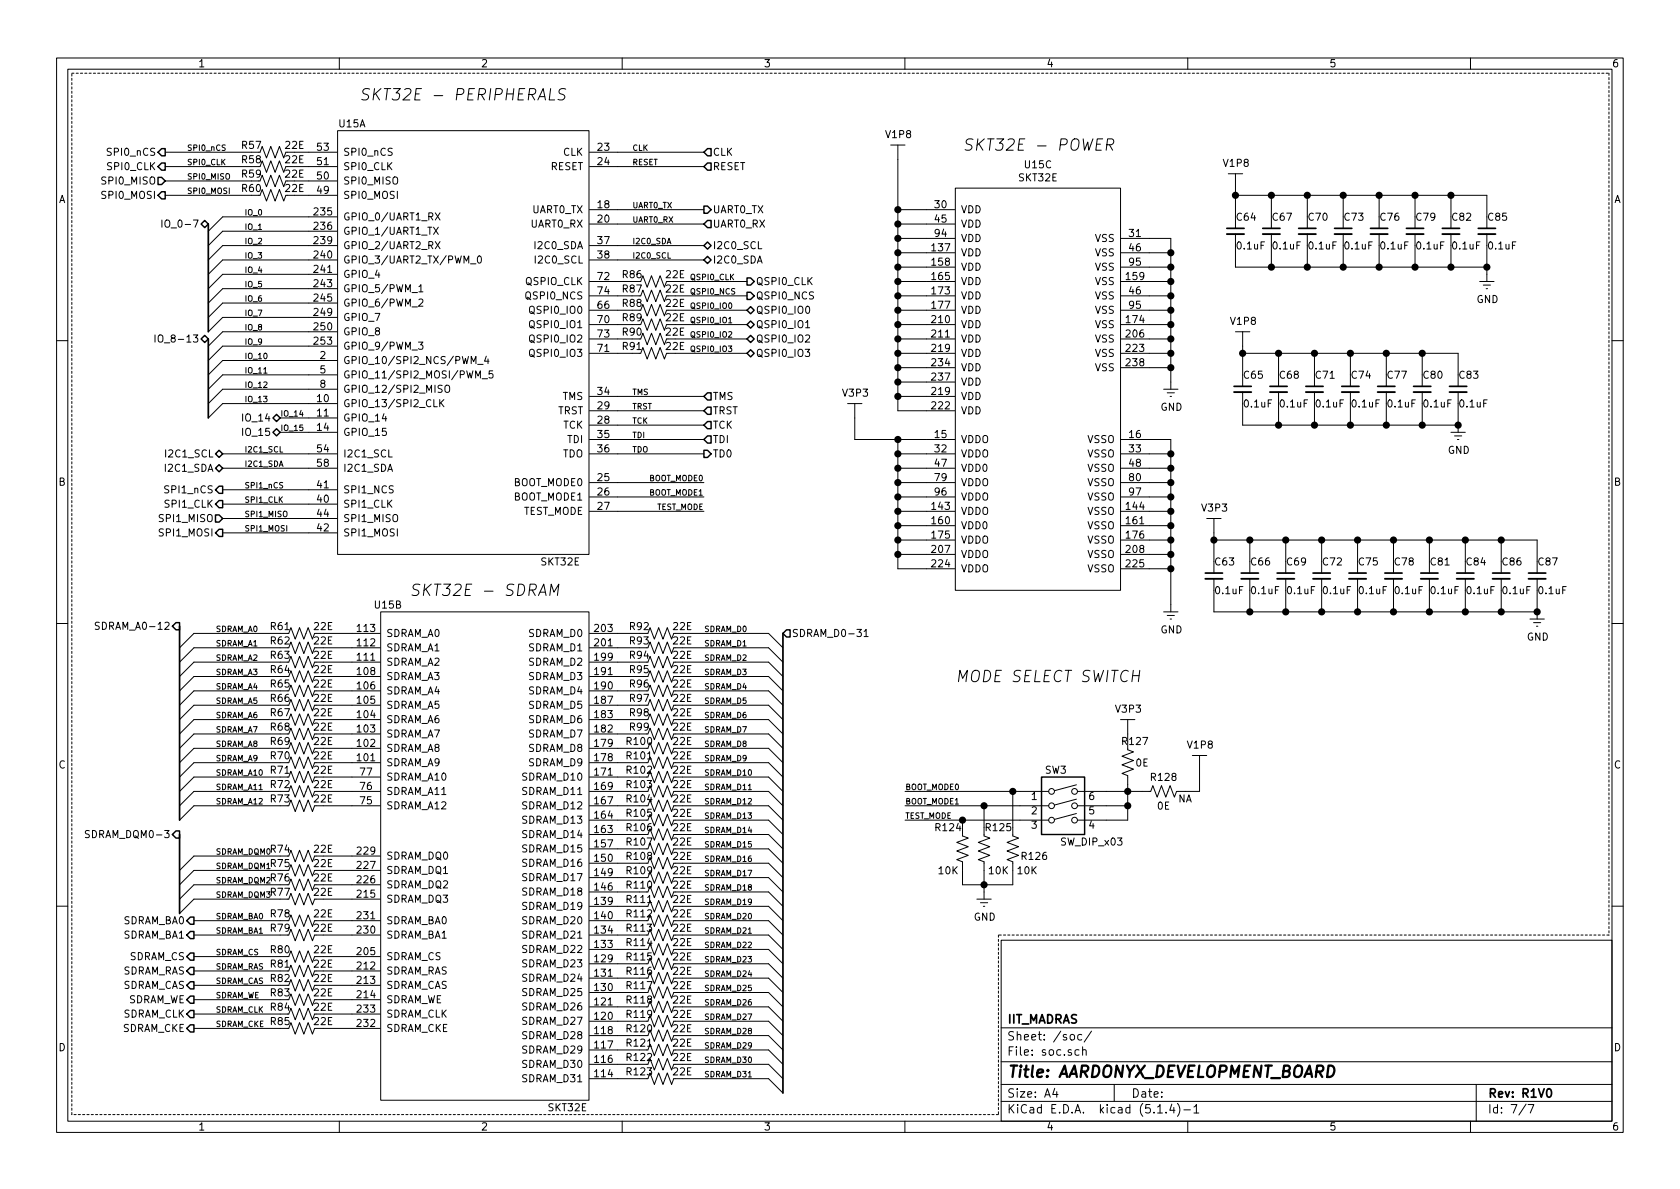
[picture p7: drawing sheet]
<svg xmlns="http://www.w3.org/2000/svg" width="297mm" height="210mm" viewBox="0 0 297 210" stroke-linecap="round" stroke-linejoin="round" font-family="sans-serif">
<defs><g id="words">
<g font-size="2.8">
<text x="63.5" y="17.8">SKT32E - PERIPHERALS</text>
<text x="170.2" y="26.7">SKT32E - POWER</text>
<text x="72.4" y="105.4">SKT32E - SDRAM</text>
<text x="168.9" y="120.6">MODE SELECT SWITCH</text>
<text x="178" y="190.5">Title: AARDONYX_DEVELOPMENT_BOARD</text>
</g>
<g font-size="2.1">
<text x="178" y="184">Sheet: /soc/</text>
<text x="178" y="181">IIT_MADRAS</text>
<text x="178" y="186.7">File: soc.sch</text>
<text x="178" y="196.9">KiCad E.D.A. kicad (5.1.4)-1</text>
<text x="178" y="194.1">Size: A4</text>
<text x="200" y="194.1">Date:</text>
<text x="263" y="194.1">Rev: R1V0</text>
<text x="263" y="196.9">Id: 7/7</text>
</g>
<g font-size="1.8">
<text x="35" y="11.9">1</text>
<text x="85" y="11.9">2</text>
<text x="135" y="11.9">3</text>
<text x="185" y="11.9">4</text>
<text x="235" y="11.9">5</text>
<text x="285" y="11.9">6</text>
<text x="60" y="22.5">U15A</text>
<text x="19.3" y="27.6">SPI0_nCS</text>
<text x="42.8" y="28.9">R58</text>
<text x="42.8" y="26.3">R57</text>
<text x="50.5" y="28.9">22E</text>
<text x="50.5" y="26.3">22E</text>
<text x="56.1" y="29.2">51</text>
<text x="56.1" y="26.7">53</text>
<text x="60.6" y="27.6">SPI0_nCS</text>
<text x="99.6" y="27.6">CLK</text>
<text x="105.7" y="26.7">23</text>
<text x="105.7" y="29.2">24</text>
<text x="126" y="27.6">CLK</text>
<text x="156.7" y="24.4">V1P8</text>
<text x="181.3" y="29.8">U15C</text>
<text x="216.4" y="29.5">V1P8</text>
<text x="10.4" y="35.9">A</text>
<text x="18.3" y="35.2">SPI0_MOSI</text>
<text x="18.3" y="32.6">SPI0_MISO</text>
<text x="19.2" y="30.1">SPI0_CLK</text>
<text x="42.8" y="34">R60</text>
<text x="42.8" y="31.4">R59</text>
<text x="50.5" y="34">22E</text>
<text x="50.5" y="31.4">22E</text>
<text x="56.1" y="34.3">49</text>
<text x="56.1" y="31.7">50</text>
<text x="60.6" y="35.2">SPI0_MOSI</text>
<text x="60.6" y="32.6">SPI0_MISO</text>
<text x="60.6" y="30.1">SPI0_CLK</text>
<text x="97.3" y="30.1">RESET</text>
<text x="126" y="30.1">RESET</text>
<text x="180.2" y="32.1">SKT32E</text>
<text x="285.4" y="35.9">A</text>
<text x="29.9" y="40.3">IO_0-7</text>
<text x="55.6" y="38.1">235</text>
<text x="55.6" y="40.6">236</text>
<text x="60.6" y="39">GPIO_0/UART1_RX</text>
<text x="60.6" y="41.5">GPIO_1/UART1_TX</text>
<text x="93.9" y="40.3">UART0_RX</text>
<text x="94.1" y="37.7">UART0_TX</text>
<text x="105.7" y="36.8">18</text>
<text x="105.7" y="39.4">20</text>
<text x="126" y="37.7">UART0_TX</text>
<text x="126" y="40.3">UART0_RX</text>
<text x="165.4" y="36.8">30</text>
<text x="165.4" y="39.4">45</text>
<text x="165.4" y="41.9">94</text>
<text x="169.8" y="37.7">VDD</text>
<text x="169.8" y="40.3">VDD</text>
<text x="199.7" y="41.9">31</text>
<text x="218.7" y="39">C64</text>
<text x="225.1" y="39">C67</text>
<text x="231.4" y="39">C70</text>
<text x="237.8" y="39">C73</text>
<text x="244.1" y="39">C76</text>
<text x="250.5" y="39">C79</text>
<text x="256.8" y="39">C82</text>
<text x="263.2" y="39">C85</text>
<text x="55.6" y="43.2">239</text>
<text x="55.6" y="45.7">240</text>
<text x="60.6" y="44.1">GPIO_2/UART2_RX</text>
<text x="60.6" y="46.6">GPIO_3/UART2_TX/PWM_0</text>
<text x="94.7" y="44.1">I2C0_SDA</text>
<text x="94.9" y="46.6">I2C0_SCL</text>
<text x="105.7" y="43.2">37</text>
<text x="105.7" y="45.7">38</text>
<text x="126" y="46.6">I2C0_SDA</text>
<text x="126" y="44.1">I2C0_SCL</text>
<text x="164.8" y="44.4">137</text>
<text x="164.8" y="47">158</text>
<text x="169.8" y="45.3">VDD</text>
<text x="169.8" y="47.9">VDD</text>
<text x="169.8" y="42.8">VDD</text>
<text x="193.6" y="42.8">VSS</text>
<text x="193.6" y="45.3">VSS</text>
<text x="193.6" y="47.9">VSS</text>
<text x="199.7" y="44.4">46</text>
<text x="199.7" y="47">95</text>
<text x="218.8" y="44.1">0.1uF</text>
<text x="225.2" y="44.1">0.1uF</text>
<text x="231.5" y="44.1">0.1uF</text>
<text x="237.9" y="44.1">0.1uF</text>
<text x="244.2" y="44.1">0.1uF</text>
<text x="250.6" y="44.1">0.1uF</text>
<text x="256.9" y="44.1">0.1uF</text>
<text x="263.3" y="44.1">0.1uF</text>
<text x="55.6" y="48.3">241</text>
<text x="55.6" y="50.8">243</text>
<text x="55.6" y="53.3">245</text>
<text x="60.6" y="49.1">GPIO_4</text>
<text x="60.6" y="51.7">GPIO_5/PWM_1</text>
<text x="93" y="50.4">QSPIO_CLK</text>
<text x="93.3" y="53">QSPI0_NCS</text>
<text x="105.7" y="49.5">72</text>
<text x="105.7" y="52.1">74</text>
<text x="110.1" y="51.7">R87</text>
<text x="110.1" y="49.2">R86</text>
<text x="117.8" y="51.7">22E</text>
<text x="117.8" y="49.2">22E</text>
<text x="133.6" y="50.4">QSPI0_CLK</text>
<text x="133.6" y="53">QSPI0_NCS</text>
<text x="164.8" y="49.5">165</text>
<text x="164.8" y="52.1">173</text>
<text x="169.8" y="50.4">VDD</text>
<text x="169.8" y="53">VDD</text>
<text x="193.6" y="50.4">VSS</text>
<text x="193.6" y="53">VSS</text>
<text x="199.2" y="49.5">159</text>
<text x="199.7" y="52.1">46</text>
<text x="261.1" y="53.6">GND</text>
<text x="55.6" y="55.9">249</text>
<text x="55.6" y="58.4">250</text>
<text x="60.6" y="54.2">GPIO_6/PWM_2</text>
<text x="60.6" y="56.8">GPIO_7</text>
<text x="60.6" y="59.3">GPIO_8</text>
<text x="94.2" y="55.5">QSPI0_IO0</text>
<text x="94.2" y="58">QSPI0_IO1</text>
<text x="105.7" y="54.6">66</text>
<text x="105.7" y="57.1">70</text>
<text x="105.7" y="59.7">73</text>
<text x="110.1" y="56.8">R89</text>
<text x="110.1" y="54.3">R88</text>
<text x="110.1" y="59.4">R90</text>
<text x="117.8" y="56.8">22E</text>
<text x="117.8" y="54.3">22E</text>
<text x="117.8" y="59.4">22E</text>
<text x="133.6" y="58">QSPI0_IO1</text>
<text x="133.6" y="55.5">QSPI0_IO0</text>
<text x="164.8" y="54.6">177</text>
<text x="164.8" y="57.1">210</text>
<text x="164.8" y="59.7">211</text>
<text x="169.8" y="55.5">VDD</text>
<text x="169.8" y="58">VDD</text>
<text x="193.6" y="58">VSS</text>
<text x="193.6" y="55.5">VSS</text>
<text x="199.2" y="57.1">174</text>
<text x="199.2" y="59.7">206</text>
<text x="199.7" y="54.6">95</text>
<text x="217.7" y="57.4">V1P8</text>
<text x="28.9" y="60.6">IO_8-13</text>
<text x="55.6" y="61">253</text>
<text x="56.6" y="63.5">2</text>
<text x="60.6" y="64.4">GPIO_10/SPI2_NCS/PWM_4</text>
<text x="60.6" y="61.8">GPIO_9/PWM_3</text>
<text x="94.2" y="63.1">QSPI0_IO3</text>
<text x="94.2" y="60.6">QSPI0_IO2</text>
<text x="105.7" y="62.2">71</text>
<text x="110.1" y="61.9">R91</text>
<text x="117.8" y="61.9">22E</text>
<text x="133.6" y="63.1">QSPI0_IO3</text>
<text x="133.6" y="60.6">QSPI0_IO2</text>
<text x="164.8" y="62.2">219</text>
<text x="164.8" y="64.8">234</text>
<text x="169.8" y="60.6">VDD</text>
<text x="169.8" y="63.1">VDD</text>
<text x="169.8" y="65.7">VDD</text>
<text x="193.6" y="60.6">VSS</text>
<text x="193.6" y="63.1">VSS</text>
<text x="193.6" y="65.7">VSS</text>
<text x="199.2" y="62.2">223</text>
<text x="199.2" y="64.8">238</text>
<text x="56.1" y="71.1">10</text>
<text x="56.6" y="66">5</text>
<text x="56.6" y="68.6">8</text>
<text x="60.6" y="66.9">GPIO_11/SPI2_MOSI/PWM_5</text>
<text x="60.6" y="69.5">GPIO_12/SPI2_MISO</text>
<text x="99.5" y="70.7">TMS</text>
<text x="105.7" y="69.8">34</text>
<text x="126" y="70.7">TMS</text>
<text x="149.1" y="70.1">V3P3</text>
<text x="164.8" y="69.8">219</text>
<text x="164.8" y="67.3">237</text>
<text x="169.8" y="70.7">VDD</text>
<text x="169.8" y="68.2">VDD</text>
<text x="220" y="67">C65</text>
<text x="226.3" y="67">C68</text>
<text x="232.7" y="67">C71</text>
<text x="239" y="67">C74</text>
<text x="245.4" y="67">C77</text>
<text x="251.7" y="67">C80</text>
<text x="258.1" y="67">C83</text>
<text x="43.2" y="77.1">IO_15</text>
<text x="43.2" y="74.5">IO_14</text>
<text x="56.1" y="73.7">11</text>
<text x="56.1" y="76.2">14</text>
<text x="60.6" y="72">GPIO_13/SPI2_CLK</text>
<text x="60.6" y="74.5">GPIO_14</text>
<text x="60.6" y="77.1">GPIO_15</text>
<text x="98.6" y="73.3">TRST</text>
<text x="99.6" y="75.8">TCK</text>
<text x="105.7" y="74.9">28</text>
<text x="105.7" y="72.4">29</text>
<text x="105.7" y="77.5">35</text>
<text x="126" y="73.3">TRST</text>
<text x="126" y="75.8">TCK</text>
<text x="164.8" y="72.4">222</text>
<text x="165.4" y="77.5">15</text>
<text x="169.8" y="73.3">VDD</text>
<text x="199.7" y="77.5">16</text>
<text x="205.2" y="72.6">GND</text>
<text x="220.1" y="72.1">0.1uF</text>
<text x="226.4" y="72.1">0.1uF</text>
<text x="232.8" y="72.1">0.1uF</text>
<text x="239.1" y="72.1">0.1uF</text>
<text x="245.5" y="72.1">0.1uF</text>
<text x="251.8" y="72.1">0.1uF</text>
<text x="258.2" y="72.1">0.1uF</text>
<text x="29.4" y="83.4">I2C1_SDA</text>
<text x="29.6" y="80.9">I2C1_SCL</text>
<text x="56.1" y="80">54</text>
<text x="56.1" y="82.5">58</text>
<text x="60.6" y="80.9">I2C1_SCL</text>
<text x="60.6" y="83.4">I2C1_SDA</text>
<text x="99.5" y="80.9">TDO</text>
<text x="100.4" y="78.4">TDI</text>
<text x="105.7" y="80">36</text>
<text x="126" y="78.4">TDI</text>
<text x="126" y="80.9">TD0</text>
<text x="165.4" y="80">32</text>
<text x="165.4" y="82.5">47</text>
<text x="169.8" y="78.4">VDDO</text>
<text x="169.8" y="80.9">VDDO</text>
<text x="169.8" y="83.4">VDD0</text>
<text x="192.3" y="78.4">VSSO</text>
<text x="192.3" y="80.9">VSSO</text>
<text x="192.3" y="83.4">VSSO</text>
<text x="199.7" y="80">33</text>
<text x="199.7" y="82.5">48</text>
<text x="256" y="80.3">GND</text>
<text x="10.4" y="85.9">B</text>
<text x="29.4" y="89.8">SPI1_CLK</text>
<text x="29.5" y="87.2">SPI1_nCS</text>
<text x="56.1" y="88.9">40</text>
<text x="56.1" y="86.4">41</text>
<text x="60.6" y="89.8">SPI1_CLK</text>
<text x="60.6" y="87.2">SPI1_NCS</text>
<text x="90.8" y="86">BOOT_MODE0</text>
<text x="90.8" y="88.5">BOOT_MODE1</text>
<text x="105.7" y="85.1">25</text>
<text x="105.7" y="87.6">26</text>
<text x="165.4" y="85.1">79</text>
<text x="165.4" y="87.6">96</text>
<text x="169.8" y="86">VDDO</text>
<text x="169.8" y="88.5">VDDO</text>
<text x="192.3" y="86">VSSO</text>
<text x="192.3" y="88.5">VSSO</text>
<text x="199.7" y="85.1">80</text>
<text x="199.7" y="87.6">97</text>
<text x="285.4" y="85.9">B</text>
<text x="28.5" y="94.9">SPI1_MOSI</text>
<text x="28.5" y="92.3">SPI1_MISO</text>
<text x="56.1" y="94">42</text>
<text x="56.1" y="91.4">44</text>
<text x="60.6" y="94.9">SPI1_MOSI</text>
<text x="60.6" y="92.3">SPI1_MISO</text>
<text x="92.4" y="91.1">TEST_MODE</text>
<text x="105.7" y="90.2">27</text>
<text x="164.8" y="90.2">143</text>
<text x="164.8" y="92.7">160</text>
<text x="164.8" y="95.2">175</text>
<text x="169.8" y="91.1">VDDO</text>
<text x="169.8" y="93.6">VDD0</text>
<text x="192.3" y="91.1">VSSO</text>
<text x="192.3" y="93.6">VSSO</text>
<text x="199.2" y="90.2">144</text>
<text x="199.2" y="92.7">161</text>
<text x="199.2" y="95.2">176</text>
<text x="212.6" y="90.5">V3P3</text>
<text x="95.7" y="100">SKT32E</text>
<text x="164.8" y="97.8">207</text>
<text x="164.8" y="100.3">224</text>
<text x="169.8" y="96.1">VDDO</text>
<text x="169.8" y="98.7">VDDO</text>
<text x="169.8" y="101.2">VDDO</text>
<text x="192.3" y="96.1">VSSO</text>
<text x="192.3" y="98.7">VSSO</text>
<text x="192.3" y="101.2">VSSO</text>
<text x="199.2" y="97.8">208</text>
<text x="199.2" y="100.3">225</text>
<text x="214.9" y="100">C63</text>
<text x="221.3" y="100">C66</text>
<text x="227.6" y="100">C69</text>
<text x="234" y="100">C72</text>
<text x="240.3" y="100">C75</text>
<text x="246.7" y="100">C78</text>
<text x="253" y="100">C81</text>
<text x="259.4" y="100">C84</text>
<text x="265.7" y="100">C86</text>
<text x="272.1" y="100">C87</text>
<text x="66.3" y="107.6">U15B</text>
<text x="215" y="105.1">0.1uF</text>
<text x="221.4" y="105.1">0.1uF</text>
<text x="227.7" y="105.1">0.1uF</text>
<text x="234.1" y="105.1">0.1uF</text>
<text x="240.4" y="105.1">0.1uF</text>
<text x="246.8" y="105.1">0.1uF</text>
<text x="253.1" y="105.1">0.1uF</text>
<text x="259.5" y="105.1">0.1uF</text>
<text x="265.8" y="105.1">0.1uF</text>
<text x="272.2" y="105.1">0.1uF</text>
<text x="17.9" y="111.4">SDRAM_A0-12</text>
<text x="47.9" y="114">R62</text>
<text x="47.9" y="111.4">R61</text>
<text x="55.6" y="114">22E</text>
<text x="55.6" y="111.4">22E</text>
<text x="63.2" y="111.8">113</text>
<text x="68.2" y="112.6">SDRAM_A0</text>
<text x="93.5" y="112.6">SDRAM_D0</text>
<text x="105.2" y="111.8">203</text>
<text x="111.4" y="111.4">R92</text>
<text x="111.4" y="114">R93</text>
<text x="119.1" y="111.4">22E</text>
<text x="119.1" y="114">22E</text>
<text x="140" y="112.6">SDRAM_D0-31</text>
<text x="205.2" y="112">GND</text>
<text x="270" y="113.3">GND</text>
<text x="47.9" y="119">R64</text>
<text x="47.9" y="116.5">R63</text>
<text x="55.6" y="119">22E</text>
<text x="55.6" y="116.5">22E</text>
<text x="63.2" y="119.4">108</text>
<text x="63.2" y="116.8">111</text>
<text x="63.2" y="114.3">112</text>
<text x="68.2" y="117.7">SDRAM_A2</text>
<text x="68.2" y="115.2">SDRAM_A1</text>
<text x="93.5" y="117.7">SDRAM_D2</text>
<text x="93.5" y="115.2">SDRAM_D1</text>
<text x="105.2" y="119.4">191</text>
<text x="105.2" y="116.8">199</text>
<text x="105.2" y="114.3">201</text>
<text x="111.4" y="119">R95</text>
<text x="111.4" y="116.5">R94</text>
<text x="119.1" y="119">22E</text>
<text x="119.1" y="116.5">22E</text>
<text x="47.9" y="121.6">R65</text>
<text x="47.9" y="124.1">R66</text>
<text x="55.6" y="121.6">22E</text>
<text x="55.6" y="124.1">22E</text>
<text x="63.2" y="124.5">105</text>
<text x="63.2" y="121.9">106</text>
<text x="68.2" y="125.3">SDRAM_A5</text>
<text x="68.2" y="122.8">SDRAM_A4</text>
<text x="68.2" y="120.3">SDRAM_A3</text>
<text x="93.5" y="125.3">SDRAM_D5</text>
<text x="93.5" y="122.8">SDRAM_D4</text>
<text x="93.5" y="120.3">SDRAM_D3</text>
<text x="105.2" y="124.5">187</text>
<text x="105.2" y="121.9">190</text>
<text x="111.4" y="121.6">R96</text>
<text x="111.4" y="124.1">R97</text>
<text x="119.1" y="121.6">22E</text>
<text x="119.1" y="124.1">22E</text>
<text x="47.9" y="131.7">R69</text>
<text x="47.9" y="129.2">R68</text>
<text x="47.9" y="126.7">R67</text>
<text x="55.6" y="131.7">22E</text>
<text x="55.6" y="129.2">22E</text>
<text x="55.6" y="126.7">22E</text>
<text x="63.2" y="129.5">103</text>
<text x="63.2" y="127">104</text>
<text x="68.2" y="130.4">SDRAM_A7</text>
<text x="68.2" y="127.9">SDRAM_A6</text>
<text x="93.5" y="130.4">SDRAM_D7</text>
<text x="93.5" y="127.9">SDRAM_D6</text>
<text x="105.2" y="129.5">182</text>
<text x="105.2" y="127">183</text>
<text x="110.9" y="131.7">R100</text>
<text x="111.4" y="126.7">R98</text>
<text x="111.4" y="129.2">R99</text>
<text x="119.1" y="126.7">22E</text>
<text x="119.1" y="129.2">22E</text>
<text x="119.1" y="131.7">22E</text>
<text x="197.4" y="126">V3P3</text>
<text x="198.6" y="131.7">R127</text>
<text x="10.4" y="135.9">C</text>
<text x="47.9" y="136.8">R71</text>
<text x="47.9" y="134.3">R70</text>
<text x="55.6" y="136.8">22E</text>
<text x="55.6" y="134.3">22E</text>
<text x="63.2" y="134.6">101</text>
<text x="63.2" y="132.1">102</text>
<text x="63.8" y="137.2">77</text>
<text x="68.2" y="135.5">SDRAM_A9</text>
<text x="68.2" y="133">SDRAM_A8</text>
<text x="93.5" y="135.5">SDRAM_D9</text>
<text x="93.5" y="133">SDRAM_D8</text>
<text x="105.2" y="137.2">171</text>
<text x="105.2" y="134.6">178</text>
<text x="105.2" y="132.1">179</text>
<text x="110.9" y="134.3">R101</text>
<text x="110.9" y="136.8">R102</text>
<text x="119.1" y="134.3">22E</text>
<text x="119.1" y="136.8">22E</text>
<text x="184.8" y="136.8">SW3</text>
<text x="200.9" y="135.6">0E</text>
<text x="210.1" y="132.4">V1P8</text>
<text x="285.4" y="135.9">C</text>
<text x="47.9" y="141.9">R73</text>
<text x="47.9" y="139.4">R72</text>
<text x="55.6" y="141.9">22E</text>
<text x="55.6" y="139.4">22E</text>
<text x="63.8" y="142.2">75</text>
<text x="63.8" y="139.7">76</text>
<text x="68.2" y="143.1">SDRAM_A12</text>
<text x="68.2" y="140.6">SDRAM_A11</text>
<text x="68.2" y="138">SDRAM_A10</text>
<text x="92.5" y="143.1">SDRAM_D12</text>
<text x="92.5" y="140.6">SDRAM_D11</text>
<text x="92.5" y="138">SDRAM_D10</text>
<text x="105.2" y="142.2">167</text>
<text x="105.2" y="139.7">169</text>
<text x="110.9" y="139.4">R103</text>
<text x="110.9" y="141.9">R104</text>
<text x="119.1" y="139.4">22E</text>
<text x="119.1" y="141.9">22E</text>
<text x="182.4" y="141.5">1</text>
<text x="192.6" y="141.5">6</text>
<text x="203.6" y="138.1">R128</text>
<text x="204.7" y="143.2">0E</text>
<text x="208.3" y="141.9">NA</text>
<text x="16.1" y="148.2">SDRAM_DQM0-3</text>
<text x="92.5" y="148.2">SDRAM_D14</text>
<text x="92.5" y="145.7">SDRAM_D13</text>
<text x="105.2" y="149.9">157</text>
<text x="105.2" y="147.3">163</text>
<text x="105.2" y="144.8">164</text>
<text x="110.9" y="149.5">R107</text>
<text x="110.9" y="147">R106</text>
<text x="110.9" y="144.4">R105</text>
<text x="119.1" y="149.5">22E</text>
<text x="119.1" y="147">22E</text>
<text x="119.1" y="144.4">22E</text>
<text x="165.5" y="147">R124</text>
<text x="174.4" y="147">R125</text>
<text x="182.4" y="144">2</text>
<text x="182.4" y="146.6">3</text>
<text x="187.7" y="149.5">SW_DIP_x03</text>
<text x="192.6" y="146.6">4</text>
<text x="192.6" y="144">5</text>
<text x="47.9" y="153.3">R75</text>
<text x="47.9" y="150.8">R74</text>
<text x="47.9" y="155.9">R76</text>
<text x="55.6" y="153.3">22E</text>
<text x="55.6" y="150.8">22E</text>
<text x="55.6" y="155.9">22E</text>
<text x="63.2" y="153.7">227</text>
<text x="63.2" y="151.1">229</text>
<text x="68.2" y="154.6">SDRAM_DQ1</text>
<text x="68.2" y="152">SDRAM_DQ0</text>
<text x="92.5" y="155.8">SDRAM_D17</text>
<text x="92.5" y="153.3">SDRAM_D16</text>
<text x="92.5" y="150.7">SDRAM_D15</text>
<text x="105.2" y="154.9">149</text>
<text x="105.2" y="152.4">150</text>
<text x="110.9" y="152.1">R108</text>
<text x="110.9" y="154.6">R109</text>
<text x="119.1" y="152.1">22E</text>
<text x="119.1" y="154.6">22E</text>
<text x="166" y="154.6">10K</text>
<text x="174.9" y="154.6">10K</text>
<text x="180" y="154.6">10K</text>
<text x="180.8" y="152.1">R126</text>
<text x="47.9" y="158.4">R77</text>
<text x="55.6" y="158.4">22E</text>
<text x="63.2" y="158.7">215</text>
<text x="63.2" y="156.2">226</text>
<text x="68.2" y="159.6">SDRAM_DQ3</text>
<text x="68.2" y="157.1">SDRAM_DQ2</text>
<text x="92.5" y="160.9">SDRAM_D19</text>
<text x="92.5" y="158.4">SDRAM_D18</text>
<text x="105.2" y="160">139</text>
<text x="105.2" y="157.5">146</text>
<text x="110.9" y="157.1">R110</text>
<text x="110.9" y="159.7">R111</text>
<text x="119.1" y="157.1">22E</text>
<text x="119.1" y="159.7">22E</text>
<text x="21.8" y="163.4">SDRAM_BA0</text>
<text x="21.8" y="166">SDRAM_BA1</text>
<text x="47.9" y="164.8">R79</text>
<text x="47.9" y="162.2">R78</text>
<text x="55.6" y="164.8">22E</text>
<text x="55.6" y="162.2">22E</text>
<text x="63.2" y="165.1">230</text>
<text x="63.2" y="162.6">231</text>
<text x="68.2" y="166">SDRAM_BA1</text>
<text x="68.2" y="163.4">SDRAM_BA0</text>
<text x="92.5" y="166">SDRAM_D21</text>
<text x="92.5" y="163.4">SDRAM_D20</text>
<text x="105.2" y="167.6">133</text>
<text x="105.2" y="165.1">134</text>
<text x="105.2" y="162.6">140</text>
<text x="110.9" y="167.3">R114</text>
<text x="110.9" y="162.2">R112</text>
<text x="110.9" y="164.8">R113</text>
<text x="119.1" y="167.3">22E</text>
<text x="119.1" y="162.2">22E</text>
<text x="119.1" y="164.8">22E</text>
<text x="172.2" y="162.8">GND</text>
<text x="21.6" y="172.3">SDRAM_RAS</text>
<text x="22.8" y="169.8">SDRAM_CS</text>
<text x="47.9" y="173.7">R82</text>
<text x="47.9" y="171.1">R81</text>
<text x="47.9" y="168.6">R80</text>
<text x="55.6" y="173.7">22E</text>
<text x="55.6" y="171.1">22E</text>
<text x="55.6" y="168.6">22E</text>
<text x="63.2" y="168.9">205</text>
<text x="63.2" y="171.4">212</text>
<text x="63.2" y="174">213</text>
<text x="68.2" y="169.8">SDRAM_CS</text>
<text x="68.2" y="172.3">SDRAM_RAS</text>
<text x="92.5" y="171.1">SDRAM_D23</text>
<text x="92.5" y="173.6">SDRAM_D24</text>
<text x="92.5" y="168.5">SDRAM_D22</text>
<text x="105.2" y="170.2">129</text>
<text x="105.2" y="172.7">131</text>
<text x="110.9" y="169.8">R115</text>
<text x="110.9" y="172.4">R116</text>
<text x="119.1" y="169.8">22E</text>
<text x="119.1" y="172.4">22E</text>
<text x="21.6" y="174.9">SDRAM_CAS</text>
<text x="21.7" y="180">SDRAM_CLK</text>
<text x="22.5" y="177.4">SDRAM_WE</text>
<text x="47.9" y="178.7">R84</text>
<text x="47.9" y="176.2">R83</text>
<text x="55.6" y="178.7">22E</text>
<text x="55.6" y="176.2">22E</text>
<text x="63.2" y="176.5">214</text>
<text x="63.2" y="179.1">233</text>
<text x="68.2" y="174.9">SDRAM_CAS</text>
<text x="68.2" y="177.4">SDRAM_WE</text>
<text x="68.2" y="180">SDRAM_CLK</text>
<text x="92.5" y="178.7">SDRAM_D26</text>
<text x="92.5" y="176.1">SDRAM_D25</text>
<text x="105.2" y="177.8">121</text>
<text x="105.2" y="175.3">130</text>
<text x="110.9" y="174.9">R117</text>
<text x="110.9" y="177.5">R118</text>
<text x="119.1" y="174.9">22E</text>
<text x="119.1" y="177.5">22E</text>
<text x="10.4" y="185.9">D</text>
<text x="21.6" y="182.5">SDRAM_CKE</text>
<text x="47.9" y="181.3">R85</text>
<text x="55.6" y="181.3">22E</text>
<text x="63.2" y="181.6">232</text>
<text x="68.2" y="182.5">SDRAM_CKE</text>
<text x="92.5" y="183.8">SDRAM_D28</text>
<text x="92.5" y="181.2">SDRAM_D27</text>
<text x="105.2" y="185.4">117</text>
<text x="105.2" y="182.9">118</text>
<text x="105.2" y="180.3">120</text>
<text x="110.9" y="185.1">R121</text>
<text x="110.9" y="182.5">R120</text>
<text x="110.9" y="180">R119</text>
<text x="119.1" y="185.1">22E</text>
<text x="119.1" y="182.5">22E</text>
<text x="119.1" y="180">22E</text>
<text x="285.4" y="185.9">D</text>
<text x="92.5" y="191.4">SDRAM_D31</text>
<text x="92.5" y="188.8">SDRAM_D30</text>
<text x="92.5" y="186.3">SDRAM_D29</text>
<text x="105.2" y="190.5">114</text>
<text x="105.2" y="188">116</text>
<text x="110.9" y="190.2">R123</text>
<text x="110.9" y="187.6">R122</text>
<text x="119.1" y="190.2">22E</text>
<text x="119.1" y="187.6">22E</text>
<text x="97" y="196.5">SKT32E</text>
<text x="35" y="199.9">1</text>
<text x="85" y="199.9">2</text>
<text x="135" y="199.9">3</text>
<text x="185" y="199.9">4</text>
<text x="235" y="199.9">5</text>
<text x="285" y="199.9">6</text>
</g>
<g font-size="1.4">
<text x="33" y="26.7">SPI0_nCS</text>
<text x="33" y="29.2">SPI0_CLK</text>
<text x="111.8" y="26.7">CLK</text>
<text x="111.8" y="29.2">RESET</text>
<text x="33" y="31.7">SPI0_MISO</text>
<text x="33" y="34.3">SPI0_MOSI</text>
<text x="43.2" y="38.1">IO_0</text>
<text x="43.2" y="40.6">IO_1</text>
<text x="111.8" y="36.8">UART0_TX</text>
<text x="111.8" y="39.4">UART0_RX</text>
<text x="43.2" y="43.2">IO_2</text>
<text x="43.2" y="45.7">IO_3</text>
<text x="111.8" y="45.7">I2C0_SCL</text>
<text x="111.8" y="43.2">I2C0_SDA</text>
<text x="43.2" y="48.3">IO_4</text>
<text x="43.2" y="50.8">IO_5</text>
<text x="43.2" y="53.3">IO_6</text>
<text x="121.9" y="52.1">QSPI0_NCS</text>
<text x="121.9" y="49.5">QSPI0_CLK</text>
<text x="43.2" y="58.4">IO_8</text>
<text x="43.2" y="55.9">IO_7</text>
<text x="121.9" y="59.7">QSPI0_IO2</text>
<text x="121.9" y="57.1">QSPI0_IO1</text>
<text x="121.9" y="54.6">QSPI0_IO0</text>
<text x="43.2" y="61">IO_9</text>
<text x="43.2" y="63.5">IO_10</text>
<text x="121.9" y="62.2">QSPI0_IO3</text>
<text x="43.2" y="66">IO_11</text>
<text x="43.2" y="68.6">IO_12</text>
<text x="43.2" y="71.1">IO_13</text>
<text x="111.8" y="69.8">TMS</text>
<text x="49.5" y="73.7">IO_14</text>
<text x="49.5" y="76.2">IO_15</text>
<text x="111.8" y="77.5">TDI</text>
<text x="111.8" y="74.9">TCK</text>
<text x="111.8" y="72.4">TRST</text>
<text x="43.2" y="80">I2C1_SCL</text>
<text x="43.2" y="82.5">I2C1_SDA</text>
<text x="111.8" y="80">TDO</text>
<text x="43.2" y="86.4">SPI1_nCS</text>
<text x="43.2" y="88.9">SPI1_CLK</text>
<text x="114.8" y="87.6">BOOT_MODE1</text>
<text x="114.8" y="85.1">BOOT_MODE0</text>
<text x="43.2" y="91.4">SPI1_MISO</text>
<text x="43.2" y="94">SPI1_MOSI</text>
<text x="116" y="90.2">TEST_MODE</text>
<text x="38.1" y="111.8">SDRAM_A0</text>
<text x="124.5" y="111.8">SDRAM_D0</text>
<text x="38.1" y="119.4">SDRAM_A3</text>
<text x="38.1" y="116.8">SDRAM_A2</text>
<text x="38.1" y="114.3">SDRAM_A1</text>
<text x="124.5" y="119.4">SDRAM_D3</text>
<text x="124.5" y="116.8">SDRAM_D2</text>
<text x="124.5" y="114.3">SDRAM_D1</text>
<text x="38.1" y="121.9">SDRAM_A4</text>
<text x="38.1" y="124.5">SDRAM_A5</text>
<text x="124.5" y="124.5">SDRAM_D5</text>
<text x="124.5" y="121.9">SDRAM_D4</text>
<text x="38.1" y="127">SDRAM_A6</text>
<text x="38.1" y="129.5">SDRAM_A7</text>
<text x="124.5" y="129.5">SDRAM_D7</text>
<text x="124.5" y="127">SDRAM_D6</text>
<text x="38.1" y="137.2">SDRAM_A10</text>
<text x="38.1" y="132.1">SDRAM_A8</text>
<text x="38.1" y="134.6">SDRAM_A9</text>
<text x="124.5" y="137.2">SDRAM_D10</text>
<text x="124.5" y="134.6">SDRAM_D9</text>
<text x="124.5" y="132.1">SDRAM_D8</text>
<text x="38.1" y="139.7">SDRAM_A11</text>
<text x="38.1" y="142.2">SDRAM_A12</text>
<text x="124.5" y="139.7">SDRAM_D11</text>
<text x="124.5" y="142.2">SDRAM_D12</text>
<text x="160" y="139.7">BOOT_MODE0</text>
<text x="160" y="142.2">BOOT_MODE1</text>
<text x="124.5" y="149.9">SDRAM_D15</text>
<text x="124.5" y="144.8">SDRAM_D13</text>
<text x="124.5" y="147.3">SDRAM_D14</text>
<text x="160" y="144.8">TEST_MODE</text>
<text x="38.1" y="151.1">SDRAM_DQM0</text>
<text x="38.1" y="153.7">SDRAM_DQM1</text>
<text x="124.5" y="152.4">SDRAM_D16</text>
<text x="124.5" y="154.9">SDRAM_D17</text>
<text x="38.1" y="158.7">SDRAM_DQM3</text>
<text x="38.1" y="156.2">SDRAM_DQM2</text>
<text x="124.5" y="157.5">SDRAM_D18</text>
<text x="124.5" y="160">SDRAM_D19</text>
<text x="38.1" y="165.1">SDRAM_BA1</text>
<text x="38.1" y="162.6">SDRAM_BA0</text>
<text x="124.5" y="162.6">SDRAM_D20</text>
<text x="124.5" y="165.1">SDRAM_D21</text>
<text x="124.5" y="167.6">SDRAM_D22</text>
<text x="38.1" y="168.9">SDRAM_CS</text>
<text x="38.1" y="171.4">SDRAM_RAS</text>
<text x="38.1" y="174">SDRAM_CAS</text>
<text x="124.5" y="172.7">SDRAM_D24</text>
<text x="124.5" y="170.2">SDRAM_D23</text>
<text x="38.1" y="176.5">SDRAM_WE</text>
<text x="38.1" y="179.1">SDRAM_CLK</text>
<text x="124.5" y="177.8">SDRAM_D26</text>
<text x="124.5" y="175.3">SDRAM_D25</text>
<text x="38.1" y="181.6">SDRAM_CKE</text>
<text x="124.5" y="185.4">SDRAM_D29</text>
<text x="124.5" y="182.9">SDRAM_D28</text>
<text x="124.5" y="180.3">SDRAM_D27</text>
<text x="124.5" y="190.5">SDRAM_D31</text>
<text x="124.5" y="188">SDRAM_D30</text>
</g>
</g></defs>
<g fill="none" stroke="#000" stroke-width=".18">
<path d="M10 10.3h277v189.9h-277zM12 12.2h273v186.1h-273zM60 10.3v1.9M97.4 15.7l-.3 2h1M100 15.8a.79 .79 0 0 0-1.1 .2 .39 .39 0 0 0 .3 .6 .72 .72 0 0 1 .7 .5l-.2 .4-.3 .2-.7-.1M110 10.3v1.9M160 10.3v1.9M210 10.3v1.9M260 10.3v1.9M28.6 38.9v1.3M29.2 26.9h15.2M29.2 29.5h15.2"/>
<path d="M29.2 34.5h15.2M29.2 32h15.2M29.2 39.1l.3-.2a.45 .45 0 0 1 .5 .4v.4l-.2 .4h-.4a.92 .92 0 0 1-.2-1zM46 34.5l.4-1 .7 2.1 .8-2.1 .7 2.1 .8-2.1 .8 2.1 .3-1.1M46 32l.4-1 .7 2 .8-2 .7 2 .8-2 .8 2 .3-1M46 29.5l.4-1.1 .7 2.1 .8-2.1 .7 2.1 .8-2.1 .8 2.1 .3-1M46 26.9l.4-1 .7 2 .8-2 .7 2 .8-2 .8 2 .3-1M52.1 26.9h7.5M52.1 29.5h7.5M52.1 34.5h7.5M52.1 32h7.5M59.6 38.3h-20.2l-2.6 2.6"/>
<path d="M59.7 23.1h44.4v74.9h-44.4zM77 37.6l.8 1.3M77.8 37.6l-.8 1.3M104.2 37.1h20.3M104.2 39.6h20.3M104.2 26.9h20.3M104.2 29.5h20.3M157.5 25.6h2.5M158.7 37.1h10.1M158.7 39.6h10.1M158.7 25.6v47h10.1M168.9 33.3h29.2v71.1h-29.2z"/>
<path d="M195 24.6h-1l-.2 2h.9M195.7 25.6h.8a.55 .55 0 0 0 .4-.5 .55 .55 0 0 0-.3-.5h-.8l-.2 2M196.2 25.6l.5 1M217.2 30.7h2.5M218.4 34.5h44.5v5.9M218.4 30.7v9.7M224.8 34.5v5.9M231.1 34.5v5.9M237.5 34.5v5.9M243.8 34.5v5.9M250.2 34.5v5.9M256.5 34.5v5.9"/>
<path d="M27.4 59.2v1.3M28 59.4a.45 .45 0 0 1 .8 0 .88 .88 0 0 1-.3 1.1l-.4-.1a1.07 1.07 0 0 1-.1-1zM59.6 40.9h-20.2l-2.6 2.5M59.6 43.4h-20.2l-2.6 2.6M59.6 46h-20.2l-2.6 2.5M59.6 48.5h-20.2l-2.6 2.5M59.6 51h-20.2l-2.6 2.6M59.6 53.6h-20.2l-2.6 2.5M59.6 56.1h-20.2l-2.6 2.6M59.6 58.7h-20.2l-2.6 2.5M74.1 50.7l.3-.4v1.3M74.1 53l.4-.1 .3 .3-.1 .2-.7 .7h.8"/>
<path d="M74.1 51.6h.7M76.7 40.2l.8 1.2M77 42.7l.8 1.3M77.5 40.2l-.8 1.2M77.8 42.7l-.8 1.3M83.2 46.7h1M84.6 45.3h.1a.69 .69 0 0 1 .4 .6 .69 .69 0 0 1-.4 .6 .83 .83 0 0 1-.1-1.2zM104.2 43.4h20.3M104.2 46h20.3M104.2 54.9h7.6M104.2 57.4h7.6M104.2 49.8h7.6"/>
<path d="M104.2 59.9h7.6M104.2 52.3h7.6M113.3 57.4l.4-1 .7 2 .8-2 .8 2 .7-2 .8 2 .4-1M113.3 54.9l.4-1.1 .7 2.1 .8-2.1 .8 2.1 .7-2.1 .8 2.1 .4-1M113.3 59.9l.4-1 .7 2.1 .8-2.1 .8 2.1 .7-2.1 .8 2.1 .4-1.1M113.3 52.3l.4-1 .7 2 .8-2 .8 2 .7-2 .8 2 .4-1M113.3 49.8l.4-1 .7 2 .8-2 .8 2 .7-2 .8 2 .4-1M119.4 54.9h12.7M119.4 57.4h12.7M119.4 49.8h12.7M119.4 59.9h12.7M119.4 52.3h12.7"/>
<path d="M128.8 57.1h.6M142.4 58h.8M158.7 54.9h10.1M158.7 57.4h10.1M158.7 49.8h10.1M158.7 59.9h10.1M158.7 52.3h10.1M158.7 44.7h10.1M158.7 47.2h10.1M158.7 42.2h10.1M198.2 42.2h8.8v26.6M198.2 54.9h8.8"/>
<path d="M198.2 57.4h8.8M198.2 49.8h8.8M198.2 59.9h8.8M198.2 52.3h8.8M198.2 44.7h8.8M198.2 47.2h8.8M218.4 58.7h2.6M218.4 41.4v5.8h44.5M219.7 58.7v9.6M224.8 41.4v5.8M231.1 41.4v5.8M237.5 41.4v5.8"/>
<path d="M243.8 41.4v5.8M250.2 41.4v5.8M256.5 41.4v5.8M261.6 49.8h2.6M262.3 50.4h1.2M262.8 51h.2M262.9 41.4v8.4M10 60.2h2M46.6 66h.6M49.5 76.4h10.1M49.5 73.9h10.1M59.6 68.8h-20.2l-2.6 2.6"/>
<path d="M59.6 71.4h-20.2l-2.6 2.5M59.6 63.7h-20.2l-2.6 2.6M59.6 61.2h-20.2l-2.6 2.5M59.6 66.3h-20.2l-2.6 2.5M74 60.5h.8l-.4 .5 .3 .1v.6l-.5 .1-.2-.2M77.7 70.7v1.2M77.9 71.2l.6 .7M78.5 70.7l-.8 .7M78.7 68.3a.45 .45 0 0 1 .8 0 .88 .88 0 0 1-.3 1.1l-.4-.1a1.07 1.07 0 0 1-.1-1zM84.5 64.4h.9M85.2 67h1M86 63l-.3 .9h.8"/>
<path d="M86.3 63.5v.8M87.1 65.6h-.6v.6l.1-.1h.5v.6l-.2 .1-.4-.1M104.2 77.7h20.3M104.2 70.1h20.3M104.2 75.2h20.3M104.2 72.6h20.3M104.2 62.5h7.6M113.3 62.5l.4-1 .7 2 .8-2 .8 2 .7-2 .8 2 .4-1M119.4 62.5h12.7M149.9 71.4h2.5M151.1 71.4v6.3h17.7M158.7 70.1h10.1"/>
<path d="M158.7 62.5h10.1M158.7 77.7v22.9h10.1M158.7 65h10.1M158.7 67.6h10.1M198.2 77.7h8.8v30.5M198.2 62.5h8.8M198.2 65h8.8M205.7 68.8h2.6M206.4 69.5h1.2M206.9 70.1h.2M219.7 62.5h38.1v5.8M219.7 69.3v5.9h38.1"/>
<path d="M226.1 62.5v5.8M226.1 69.3v5.9M232.4 62.5v5.8M232.4 69.3v5.9M238.8 62.5v5.8M238.8 69.3v5.9M245.1 62.5v5.8M245.1 69.3v5.9M251.5 62.5v5.8M251.5 69.3v5.9M256.5 76.4h2.6M257.2 77.1h1.2"/>
<path d="M257.7 77.7h.2M257.8 69.3v7.1M285 60.2h2M39.4 91.7h20.2M39.4 80.3h20.2M39.4 89.1h20.2M39.4 86.6h20.2M39.4 94.2h20.2M39.4 82.8h20.2M104.2 85.3h20.3M104.2 87.9h20.3M104.2 90.4h20.3"/>
<path d="M104.2 80.3h20.3M158.7 85.3h10.1M158.7 87.9h10.1M158.7 90.4h10.1M158.7 80.3h10.1M158.7 82.8h10.1M158.7 93h10.1M158.7 95.5h10.1M158.7 98h10.1M198.2 85.3h8.8M198.2 87.9h8.8M198.2 90.4h8.8"/>
<path d="M198.2 80.3h8.8M198.2 82.8h8.8M198.2 93h8.8M198.2 95.5h8.8M198.2 98h8.8M213.4 91.7h2.5M214.6 95.5h57.2v5.8M214.6 91.7v9.6M221 95.5v5.8M227.3 95.5v5.8M233.7 95.5v5.8M240 95.5v5.8"/>
<path d="M246.4 95.5v5.8M252.7 95.5v5.8M259.1 95.5v5.8M265.4 95.5v5.8M10 110.3h2M17.6 110.1l-.5-.1-.2 .2v.4l.5 .2 .2 .3-.3 .2-.5-.1M49.5 119.6h-15.2l-2.6 2.6M49.5 117.1h-15.2l-2.6 2.5M49.5 114.5h-15.2l-2.6 2.6M49.5 112h-15.2l-2.6 2.5M51.1 119.6l.3-1 .8 2 .8-2 .7 2 .8-2 .7 2 .4-1M51.1 117.1l.3-1 .8 2 .8-2 .7 2 .8-2 .7 2 .4-1"/>
<path d="M51.1 114.5l.3-1 .8 2.1 .8-2.1 .7 2.1 .8-2.1 .7 2.1 .4-1.1M51.1 112l.3-1 .8 2 .8-2 .7 2 .8-2 .7 2 .4-1M57.1 119.6h10.1M57.1 117.1h10.1M57.1 114.5h10.1M57.1 112h10.1M67.3 108.2h36.8v86.4h-36.8zM97.2 105.3l.3-2 .4 1.4 .9-1.4-.2 2M104.2 119.6h8.8M104.2 117.1h8.8M104.2 114.5h8.8M104.2 112h8.8"/>
<path d="M114.6 119.6l.3-1 .8 2 .8-2 .7 2 .8-2 .7 2 .4-1M114.6 112l.3-1 .8 2 .8-2 .7 2 .8-2 .7 2 .4-1M114.6 114.5l.3-1 .8 2.1 .8-2.1 .7 2.1 .8-2.1 .7 2.1 .4-1.1M114.6 117.1l.3-1 .8 2 .8-2 .7 2 .8-2 .7 2 .4-1M120.6 119.6h15.3l2.5 2.6M120.6 117.1h15.3l2.5 2.5M120.6 114.5h15.3l2.5 2.6M120.6 112h15.3l2.5 2.5M152.8 111.7l.3-.4v1.3M152.8 112.6h.7M198.2 100.6h8.8M205.7 108.2h2.6"/>
<path d="M206.4 108.8h1.2M206.9 109.5h.2M214.6 102.4v5.8h57.2M221 102.4v5.8M227.3 102.4v5.8M233.7 102.4v5.8M240 102.4v5.8M246.4 102.4v5.8M252.7 102.4v5.8M259.1 102.4v5.8M265.4 102.4v5.8M270.5 109.5h2.5"/>
<path d="M271.1 110.1h1.3M271.7 110.7h.2M271.8 102.4v7.1M285 110.3h2M49.5 134.9h-15.2l-2.6 2.5M49.5 132.3h-15.2l-2.6 2.6M49.5 129.8h-15.2l-2.6 2.5M49.5 127.2h-15.2l-2.6 2.6M49.5 124.7h-15.2l-2.6 2.5M49.5 122.2h-15.2l-2.6 2.5M49.5 139.9h-15.2l-2.6 2.6M49.5 137.4h-15.2l-2.6 2.5"/>
<path d="M51.1 122.2l.3-1 .8 2 .8-2 .7 2 .8-2 .7 2 .4-1M51.1 139.9l.3-1 .8 2.1 .8-2.1 .7 2.1 .8-2.1 .7 2.1 .4-1.1M51.1 137.4l.3-1 .8 2 .8-2 .7 2 .8-2 .7 2 .4-1M51.1 134.9l.3-1 .8 2 .8-2 .7 2 .8-2 .7 2 .4-1M51.1 132.3l.3-1 .8 2 .8-2 .7 2 .8-2 .7 2 .4-1M51.1 129.8l.3-1 .8 2 .8-2 .7 2 .8-2 .7 2 .4-1M51.1 127.2l.3-1 .8 2.1 .8-2.1 .7 2.1 .8-2.1 .7 2.1 .4-1.1M51.1 124.7l.3-1 .8 2 .8-2 .7 2 .8-2 .7 2 .4-1M57.1 134.9h10.1M57.1 132.3h10.1M57.1 129.8h10.1M57.1 127.2h10.1"/>
<path d="M57.1 124.7h10.1M57.1 122.2h10.1M57.1 139.9h10.1M57.1 137.4h10.1M104.2 134.9h8.8M104.2 132.3h8.8M104.2 129.8h8.8M104.2 127.2h8.8M104.2 124.7h8.8M104.2 122.2h8.8M104.2 139.9h8.8M104.2 137.4h8.8"/>
<path d="M114.6 122.2l.3-1 .8 2 .8-2 .7 2 .8-2 .7 2 .4-1M114.6 124.7l.3-1 .8 2 .8-2 .7 2 .8-2 .7 2 .4-1M114.6 127.2l.3-1 .8 2.1 .8-2.1 .7 2.1 .8-2.1 .7 2.1 .4-1.1M114.6 129.8l.3-1 .8 2 .8-2 .7 2 .8-2 .7 2 .4-1M114.6 132.3l.3-1 .8 2 .8-2 .7 2 .8-2 .7 2 .4-1M114.6 134.9l.3-1 .8 2 .8-2 .7 2 .8-2 .7 2 .4-1M114.6 137.4l.3-1 .8 2 .8-2 .7 2 .8-2 .7 2 .4-1M114.6 139.9l.3-1 .8 2.1 .8-2.1 .7 2.1 .8-2.1 .7 2.1 .4-1.1M120.6 134.9h15.3l2.5 2.5M120.6 132.3h15.3l2.5 2.6M120.6 129.8h15.3l2.5 2.5M120.6 127.2h15.3l2.5 2.6"/>
<path d="M120.6 124.7h15.3l2.5 2.5M120.6 122.2h15.3l2.5 2.5M120.6 139.9h15.3l2.5 2.6M120.6 137.4h15.3l2.5 2.5M160 139.9h25.4M179.1 139.9v6.4M190.3 138.8l-3.9 1M198.1 127.2h2.6M199.4 132.3v.3l1 .4-2 .7 2 .8-2 .7 2 .8-2 .8 1 .4v7.8h-8.9M199.4 127.2v3.9M210.8 133.6h2.6M212.1 133.6v6.3h-4.1l-.4 1.1-.7-2.1-.8 2.1-.7-2.1-.8 2.1-.8-2.1-.3 1h-13"/>
<path d="M15.8 146.9h-.5l-.2 .1 .1 .4 .5 .2 .1 .3-.2 .2h-.5M49.5 142.5h-15.2l-2.6 2.5M49.5 159h-15.2l-2.6 2.5M49.5 156.5h-15.2l-2.6 2.5M49.5 153.9h-15.2l-2.6 2.6M49.5 151.4h-15.2l-2.6 2.5M51.1 153.9l.3-1 .8 2 .8-2 .7 2 .8-2 .7 2 .4-1M51.1 151.4l.3-1 .8 2 .8-2 .7 2 .8-2 .7 2 .4-1M51.1 142.5l.3-1 .8 2 .8-2 .7 2 .8-2 .7 2 .4-1M51.1 156.5l.3-1.1 .8 2.1 .8-2.1 .7 2.1 .8-2.1 .7 2.1 .4-1M51.1 159l.3-1 .8 2 .8-2 .7 2 .8-2 .7 2 .4-1M57.1 142.5h10.1"/>
<path d="M57.1 159h10.1M57.1 156.5h10.1M57.1 153.9h10.1M57.1 151.4h10.1M104.2 157.7h8.8M104.2 155.2h8.8M104.2 152.6h8.8M104.2 150.1h8.8M104.2 147.6h8.8M104.2 145h8.8M104.2 142.5h8.8M114.6 142.5l.3-1 .8 2 .8-2 .7 2 .8-2 .7 2 .4-1"/>
<path d="M114.6 152.6l.3-1 .8 2.1 .8-2.1 .7 2.1 .8-2.1 .7 2.1 .4-1.1M114.6 150.1l.3-1 .8 2 .8-2 .7 2 .8-2 .7 2 .4-1M114.6 147.6l.3-1 .8 2 .8-2 .7 2 .8-2 .7 2 .4-1M114.6 155.2l.3-1 .8 2 .8-2 .7 2 .8-2 .7 2 .4-1M114.6 157.7l.3-1 .8 2 .8-2 .7 2 .8-2 .7 2 .4-1M114.6 145l.3-1 .8 2 .8-2 .7 2 .8-2 .7 2 .4-1M120.6 157.7h15.3l2.5 2.6M120.6 155.2h15.3l2.5 2.5M120.6 152.6h15.3l2.5 2.6M120.6 150.1h15.3l2.5 2.5M120.6 147.6h15.3l2.5 2.5M120.6 145h15.3l2.5 2.6"/>
<path d="M120.6 142.5h15.3l2.5 2.5M160 145h25.4M160 142.5h25.4M170.2 147.6v.2l1 .4-2 .8 2 .7-2 .8 2 .8-2 .7 1 .4v4.1h8.9v-4.1l-1-.4 2-.7-2-.8 2-.8-2-.7 2-.8-1-.4v-.2M170.2 145v1.3M172.7 159h2.6M173.4 159.6h1.2M174 147.6v.2l1 .4-2 .8 2 .7-2 .8 2 .8-2 .7 1 .4v6.6M174 142.5v3.8M190.3 143.9l-3.9 1M190.3 141.3l-3.9 1.1M190.5 142.5h8.9"/>
<path d="M10 160.2h2M34.3 165.3h15.2M34.3 162.8h15.2M34.3 169.2h15.2M34.3 171.7h15.2M34.3 174.2h15.2M34.3 176.8h15.2M34.3 179.3h15.2M51.1 179.3l.3-1 .8 2 .8-2 .7 2 .8-2 .7 2 .4-1M51.1 176.8l.3-1 .8 2 .8-2 .7 2 .8-2 .7 2 .4-1M51.1 174.2l.3-1 .8 2.1 .8-2.1 .7 2.1 .8-2.1 .7 2.1 .4-1.1M51.1 171.7l.3-1 .8 2 .8-2 .7 2 .8-2 .7 2 .4-1"/>
<path d="M51.1 169.2l.3-1.1 .8 2.1 .8-2.1 .7 2.1 .8-2.1 .7 2.1 .4-1M51.1 165.3l.3-1 .8 2.1 .8-2.1 .7 2.1 .8-2.1 .7 2.1 .4-1.1M51.1 162.8l.3-1 .8 2 .8-2 .7 2 .8-2 .7 2 .4-1M57.1 165.3h10.1M57.1 162.8h10.1M57.1 169.2h10.1M57.1 171.7h10.1M57.1 174.2h10.1M57.1 176.8h10.1M57.1 179.3h10.1M104.2 178h8.8M104.2 170.4h8.8"/>
<path d="M104.2 175.5h8.8M104.2 173h8.8M104.2 167.9h8.8M104.2 165.3h8.8M104.2 160.3h8.8M104.2 162.8h8.8M114.6 167.9l.3-1 .8 2 .8-2 .7 2 .8-2 .7 2 .4-1M114.6 160.3l.3-1 .8 2 .8-2 .7 2 .8-2 .7 2 .4-1M114.6 162.8l.3-1 .8 2 .8-2 .7 2 .8-2 .7 2 .4-1M114.6 165.3l.3-1 .8 2.1 .8-2.1 .7 2.1 .8-2.1 .7 2.1 .4-1.1M114.6 170.4l.3-1 .8 2 .8-2 .7 2 .8-2 .7 2 .4-1M114.6 173l.3-1 .8 2 .8-2 .7 2 .8-2 .7 2 .4-1"/>
<path d="M114.6 175.5l.3-1 .8 2 .8-2 .7 2 .8-2 .7 2 .4-1M114.6 178l.3-1 .8 2.1 .8-2.1 .7 2.1 .8-2.1 .7 2.1 .4-1.1M120.6 178h15.3l2.5 2.6M120.6 170.4h15.3l2.5 2.6M120.6 175.5h15.3l2.5 2.5M120.6 173h15.3l2.5 2.5M120.6 167.9h15.3l2.5 2.5M120.6 165.3h15.3l2.5 2.6M120.6 160.3h15.3l2.5 2.5M120.6 162.8h15.3l2.5 2.5M173.9 160.3h.2M177 166.3h108v32h-108z"/>
<path d="M285 160.2h2M34.3 181.9h15.2M51.1 181.9l.3-1.1 .8 2.1 .8-2.1 .7 2.1 .8-2.1 .7 2.1 .4-1M57.1 181.9h10.1M60 198.3v1.9M104.2 190.7h8.8M104.2 188.2h8.8M104.2 185.7h8.8M104.2 183.1h8.8M104.2 180.6h8.8M110 198.3v1.9M114.6 190.7l.3-1 .8 2.1 .8-2.1 .7 2.1 .8-2.1 .7 2.1 .4-1.1"/>
<path d="M114.6 188.2l.3-1 .8 2 .8-2 .7 2 .8-2 .7 2 .4-1M114.6 185.7l.3-1 .8 2 .8-2 .7 2 .8-2 .7 2 .4-1M114.6 183.1l.3-1 .8 2 .8-2 .7 2 .8-2 .7 2 .4-1M114.6 180.6l.3-1 .8 2 .8-2 .7 2 .8-2 .7 2 .4-1M120.6 190.7h15.3l2.5 2.6M120.6 188.2h15.3l2.5 2.5M120.6 185.7h15.3l2.5 2.5M120.6 183.1h15.3l2.5 2.6M120.6 180.6h15.3l2.5 2.5M160 198.3v1.9M177 194.8h108M177 191.8h108"/>
<path d="M177 187.8h108M177 181.8h108M186.5 192.5l-.4 1h1M186.8 193v1M189.3 183.1l.2-.2 .4 .2v.7l-.2 .1-.4-.1zM190.8 185.7l-.5-.1-.2 .3v.6l.2 .1 .5-.1M191.3 183l-.5-.1-.2 .3v.6l.2 .1 .5-.1M191.4 185.7l.2-.1 .4 .1v.9M191.4 185.1v1.5M193 182.3l-1.3 2M197 191.8v3M204.7 196.8h.8"/>
<path d="M206.2 196.7v.1M207.2 195.2l-.4 1.1h.9M207.5 195.8v1M208.2 195.1a1.71 1.71 0 0 1 0 2.3M209.3 196.3h1.2M210 198.3v1.9M211.1 195.8l.4-.5v1.5M211.1 196.8h.9M260 198.3v1.9M261 191.8v6.5M269.8 195.2l-1.2 2M270.2 195.3h1l-.6 1.5"/>
<circle cx="185.9" cy="139.9" r=".51"/>
<circle cx="190" cy="139.9" r=".51"/>
<circle cx="185.9" cy="142.5" r=".51"/>
<circle cx="185.9" cy="145" r=".51"/>
<circle cx="190" cy="142.5" r=".51"/>
<circle cx="190" cy="145" r=".51"/>
</g>
<g fill="none" stroke="#000" stroke-width=".3">
<path d="M36.8 39.6v19.1M36.8 59.9v14M216.9 40.4h3.1M223.3 40.4h3M229.6 40.4h3.1M236 40.4h3M242.3 40.4h3.1M248.7 40.4h3M255 40.4h3.1M261.4 40.4h3M218.2 68.3h3M224.5 68.3h3.1"/>
<path d="M230.9 68.3h3M237.2 68.3h3.1M243.6 68.3h3M249.9 68.3h3.1M256.3 68.3h3M31.7 110.7v34.3M138.4 112v81.3M213.1 101.3h3.1M219.5 101.3h3M225.8 101.3h3.1M232.2 101.3h3M238.5 101.3h3.1"/>
<path d="M244.9 101.3h3M251.2 101.3h3.1M257.6 101.3h3M263.9 101.3h3.1M270.3 101.3h3M31.7 147.6v13.9M273.6 192.7l.2-.2a.8 .8 0 0 1 .5 .8 .8 .8 0 0 1-.5 .7l-.2-.1-.1-.4z"/>
</g>
<g fill="none" stroke="#000" stroke-width=".33">
<path d="M216.9 41.4h3.1M223.3 41.4h3M229.6 41.4h3.1M236 41.4h3M242.3 41.4h3.1M248.7 41.4h3M255 41.4h3.1M261.4 41.4h3M218.2 69.3h3M224.5 69.3h3.1M230.9 69.3h3M237.2 69.3h3.1"/>
<path d="M243.6 69.3h3M249.9 69.3h3.1M256.3 69.3h3M213.1 102.4h3.1M219.5 102.4h3M225.8 102.4h3.1M232.2 102.4h3M238.5 102.4h3.1M244.9 102.4h3M251.2 102.4h3.1M257.6 102.4h3M263.9 102.4h3.1"/>
<path d="M270.3 102.4h3"/>
</g>
<g fill="none" stroke="#000" stroke-width=".25">
<path d="M27.9 31.4h.7l.6 .6-.6 .6h-.7zM27.9 29.5l.7-.7h.6v1.3h-.6zM27.9 26.9l.7-.6h.6v1.3h-.6zM28.6 33.9h.6v1.3h-.6l-.7-.7zM35.6 39.6l.6-.6 .6 .6-.6 .7zM124.5 36.4h.6l.6 .7-.6 .6h-.6zM125.1 26.3h.6v1.3h-.6l-.6-.7zM125.1 39h.6v1.3h-.6l-.6-.7zM125.1 28.8h.6v1.3h-.6l-.6-.6zM35.6 59.9l.6-.6 .6 .6-.6 .7zM124.5 46l.6-.7 .6 .7-.6 .6zM125.1 42.8l.6 .6-.6 .7-.6-.7z"/>
<path d="M132.1 59.9l.6-.6 .6 .6-.6 .7zM132.1 57.4l.6-.6 .6 .6-.6 .6zM132.1 49.1h.6l.6 .7-.6 .6h-.6zM132.1 51.7h.6l.6 .6-.6 .7h-.6zM132.7 54.2l.6 .7-.6 .6-.6-.6zM48.3 76.4l.6-.6 .6 .6-.6 .7zM48.3 73.9l.6-.6 .6 .6-.6 .6zM124.5 79.6h.6l.6 .7-.6 .6h-.6zM125.1 77.1h.6v1.3h-.6l-.6-.7zM125.1 72h.6v1.3h-.6l-.6-.7zM125.1 69.5h.6v1.2h-.6l-.6-.6zM125.1 74.5h.6v1.3h-.6l-.6-.6z"/>
<path d="M132.1 62.5l.6-.7 .6 .7-.6 .6zM38.1 91.1h.6l.7 .6-.7 .6h-.6zM38.1 82.8l.6-.6 .7 .6-.7 .6zM38.1 80.3l.6-.7 .7 .7-.7 .6zM38.7 93.6h.7v1.3h-.7l-.6-.7zM38.7 88.5h.7v1.3h-.7l-.6-.7zM38.7 86h.7v1.2h-.7l-.6-.6zM31.1 110.1h.6v1.3h-.6l-.6-.7zM139.1 111.4h.6v1.2h-.6l-.7-.6zM184.1 137.4h7.7v10.2h-7.7zM30.5 147.6l.6-.7h.6v1.3h-.6zM33.7 162.2h.6v1.2h-.6l-.7-.6z"/>
<path d="M33.7 164.7h.6v1.3h-.6l-.7-.7zM33.7 168.5h.6v1.3h-.6l-.7-.6zM33.7 171.1h.6v1.2h-.6l-.7-.6zM33.7 178.7h.6v1.3h-.6l-.7-.7zM33.7 176.1h.6v1.3h-.6l-.7-.6zM33.7 173.6h.6v1.3h-.6l-.7-.7zM33.7 181.2h.6v1.3h-.6l-.7-.6z"/>
</g>
<path d="M12.7 12.9h271.8M284.5 12.9v152.4M176.5 165.3v31.8M284.5 165.3h-108M12.7 197.1v-184.2M176.5 197.1h-163.8" fill="none" stroke="#000" stroke-width=".18" stroke-dasharray=".4 .4"/>
<g fill="#000" stroke="#000" stroke-width=".25">
<circle cx="158.8" cy="39.6" r=".51"/>
<circle cx="158.8" cy="37.1" r=".51"/>
<circle cx="218.4" cy="34.5" r=".51"/>
<circle cx="224.8" cy="34.5" r=".51"/>
<circle cx="231.1" cy="34.5" r=".51"/>
<circle cx="237.5" cy="34.5" r=".51"/>
<circle cx="243.8" cy="34.5" r=".51"/>
<circle cx="250.2" cy="34.5" r=".51"/>
<circle cx="256.5" cy="34.5" r=".51"/>
<circle cx="158.8" cy="49.8" r=".51"/>
<circle cx="158.8" cy="52.3" r=".51"/>
<circle cx="158.8" cy="54.9" r=".51"/>
<circle cx="158.8" cy="59.9" r=".51"/>
<circle cx="158.8" cy="42.2" r=".51"/>
<circle cx="158.8" cy="44.7" r=".51"/>
<circle cx="158.8" cy="47.2" r=".51"/>
<circle cx="158.8" cy="57.4" r=".51"/>
<circle cx="207" cy="47.2" r=".51"/>
<circle cx="207" cy="52.3" r=".51"/>
<circle cx="207" cy="57.4" r=".51"/>
<circle cx="207" cy="54.9" r=".51"/>
<circle cx="207" cy="59.9" r=".51"/>
<circle cx="207" cy="44.7" r=".51"/>
<circle cx="207" cy="49.8" r=".51"/>
<circle cx="224.8" cy="47.2" r=".51"/>
<circle cx="231.1" cy="47.2" r=".51"/>
<circle cx="237.5" cy="47.2" r=".51"/>
<circle cx="243.8" cy="47.2" r=".51"/>
<circle cx="250.2" cy="47.2" r=".51"/>
<circle cx="256.5" cy="47.2" r=".51"/>
<circle cx="262.9" cy="47.2" r=".51"/>
<circle cx="158.8" cy="62.5" r=".51"/>
<circle cx="158.8" cy="67.6" r=".51"/>
<circle cx="158.8" cy="65" r=".51"/>
<circle cx="158.8" cy="70.1" r=".51"/>
<circle cx="158.8" cy="77.7" r=".51"/>
<circle cx="207" cy="65" r=".51"/>
<circle cx="207" cy="62.5" r=".51"/>
<circle cx="219.7" cy="62.5" r=".51"/>
<circle cx="226.1" cy="75.2" r=".51"/>
<circle cx="226.1" cy="62.5" r=".51"/>
<circle cx="232.4" cy="62.5" r=".51"/>
<circle cx="232.4" cy="75.2" r=".51"/>
<circle cx="238.8" cy="75.2" r=".51"/>
<circle cx="238.8" cy="62.5" r=".51"/>
<circle cx="245.1" cy="75.2" r=".51"/>
<circle cx="245.1" cy="62.5" r=".51"/>
<circle cx="251.5" cy="62.5" r=".51"/>
<circle cx="251.5" cy="75.2" r=".51"/>
<circle cx="257.8" cy="75.2" r=".51"/>
<circle cx="158.8" cy="93" r=".51"/>
<circle cx="158.8" cy="98" r=".51"/>
<circle cx="158.8" cy="90.4" r=".51"/>
<circle cx="158.8" cy="95.5" r=".51"/>
<circle cx="158.8" cy="85.3" r=".51"/>
<circle cx="158.8" cy="82.8" r=".51"/>
<circle cx="158.8" cy="80.3" r=".51"/>
<circle cx="158.8" cy="87.9" r=".51"/>
<circle cx="207" cy="90.4" r=".51"/>
<circle cx="207" cy="93" r=".51"/>
<circle cx="207" cy="98" r=".51"/>
<circle cx="207" cy="95.5" r=".51"/>
<circle cx="207" cy="80.3" r=".51"/>
<circle cx="207" cy="82.8" r=".51"/>
<circle cx="207" cy="85.3" r=".51"/>
<circle cx="207" cy="87.9" r=".51"/>
<circle cx="214.6" cy="95.5" r=".51"/>
<circle cx="221" cy="95.5" r=".51"/>
<circle cx="227.3" cy="95.5" r=".51"/>
<circle cx="233.7" cy="95.5" r=".51"/>
<circle cx="240" cy="95.5" r=".51"/>
<circle cx="246.4" cy="95.5" r=".51"/>
<circle cx="252.7" cy="95.5" r=".51"/>
<circle cx="259.1" cy="95.5" r=".51"/>
<circle cx="265.4" cy="95.5" r=".51"/>
<circle cx="207" cy="100.6" r=".51"/>
<circle cx="221" cy="108.2" r=".51"/>
<circle cx="227.3" cy="108.2" r=".51"/>
<circle cx="233.7" cy="108.2" r=".51"/>
<circle cx="240" cy="108.2" r=".51"/>
<circle cx="246.4" cy="108.2" r=".51"/>
<circle cx="252.7" cy="108.2" r=".51"/>
<circle cx="259.1" cy="108.2" r=".51"/>
<circle cx="265.4" cy="108.2" r=".51"/>
<circle cx="271.8" cy="108.2" r=".51"/>
<circle cx="179.1" cy="139.9" r=".51"/>
<circle cx="199.4" cy="139.9" r=".51"/>
<circle cx="170.2" cy="145" r=".51"/>
<circle cx="174" cy="156.5" r=".51"/>
<circle cx="174" cy="142.5" r=".51"/>
<circle cx="199.4" cy="142.5" r=".51"/>
</g>
<use href="#words"/>
</svg>
